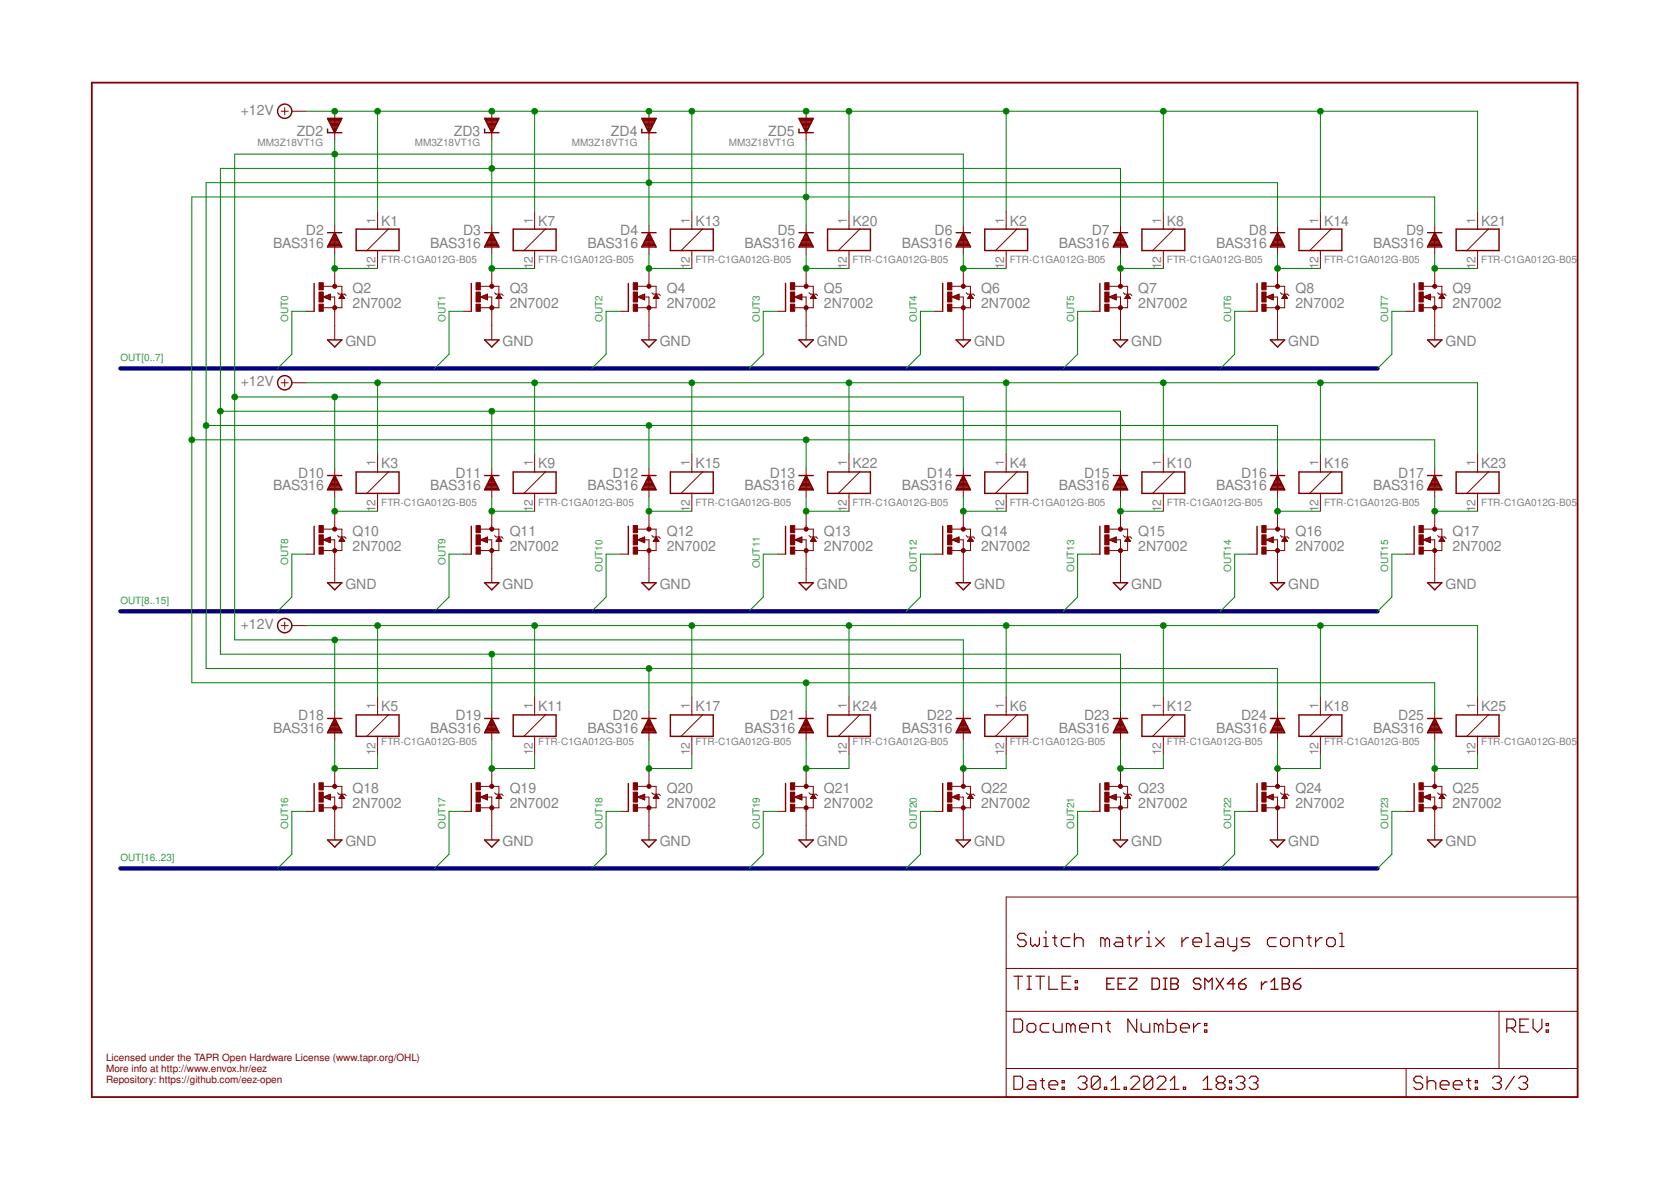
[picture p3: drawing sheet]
<svg xmlns="http://www.w3.org/2000/svg" width="297mm" height="210mm" viewBox="0 0 297 210" stroke-linecap="round" stroke-linejoin="round" font-family="sans-serif">
<defs><g id="words">
<g font-size="2.5" fill="#808080">
<text x="42.8" y="20.4">+12V</text>
<text x="52.7" y="24.1">ZD2</text>
<text x="80.7" y="24.1">ZD3</text>
<text x="108.6" y="24.1">ZD4</text>
<text x="136.5" y="24.1">ZD5</text>
<text x="54.4" y="41.7">D2</text>
<text x="67.7" y="40.1">K1</text>
<text x="82.3" y="41.7">D3</text>
<text x="95.7" y="40.1">K7</text>
<text x="110.3" y="41.7">D4</text>
<text x="123.6" y="40.1">K13</text>
<text x="138.2" y="41.7">D5</text>
<text x="151.6" y="40.1">K20</text>
<text x="166.1" y="41.7">D6</text>
<text x="179.5" y="40.1">K2</text>
<text x="194.1" y="41.7">D7</text>
<text x="207.4" y="40.1">K8</text>
<text x="222" y="41.7">D8</text>
<text x="235.4" y="40.1">K14</text>
<text x="249.9" y="41.7">D9</text>
<text x="263.3" y="40.1">K21</text>
<text x="48.5" y="44">BAS316</text>
<text x="76.5" y="44">BAS316</text>
<text x="104.4" y="44">BAS316</text>
<text x="132.4" y="44">BAS316</text>
<text x="160.3" y="44">BAS316</text>
<text x="188.2" y="44">BAS316</text>
<text x="216.2" y="44">BAS316</text>
<text x="244.1" y="44">BAS316</text>
<text x="62.7" y="52.1">Q2</text>
<text x="90.6" y="52.1">Q3</text>
<text x="118.5" y="52.1">Q4</text>
<text x="146.5" y="52.1">Q5</text>
<text x="174.4" y="52.1">Q6</text>
<text x="202.3" y="52.1">Q7</text>
<text x="230.3" y="52.1">Q8</text>
<text x="258.2" y="52.1">Q9</text>
<text x="62.7" y="54.7">2N7002</text>
<text x="90.6" y="54.7">2N7002</text>
<text x="118.5" y="54.7">2N7002</text>
<text x="146.5" y="54.7">2N7002</text>
<text x="174.4" y="54.7">2N7002</text>
<text x="202.3" y="54.7">2N7002</text>
<text x="230.3" y="54.7">2N7002</text>
<text x="258.2" y="54.7">2N7002</text>
<text x="61.4" y="61.5">GND</text>
<text x="89.3" y="61.5">GND</text>
<text x="117.3" y="61.5">GND</text>
<text x="145.2" y="61.5">GND</text>
<text x="173.1" y="61.5">GND</text>
<text x="201.1" y="61.5">GND</text>
<text x="229" y="61.5">GND</text>
<text x="256.9" y="61.5">GND</text>
<text x="42.8" y="68.7">+12V</text>
<text x="67.7" y="83.3">K3</text>
<text x="95.7" y="83.3">K9</text>
<text x="123.6" y="83.3">K15</text>
<text x="151.6" y="83.3">K22</text>
<text x="179.5" y="83.3">K4</text>
<text x="207.4" y="83.3">K10</text>
<text x="235.4" y="83.3">K16</text>
<text x="263.3" y="83.3">K23</text>
<text x="48.5" y="87.2">BAS316</text>
<text x="53" y="84.9">D10</text>
<text x="76.5" y="87.2">BAS316</text>
<text x="81" y="84.9">D11</text>
<text x="104.4" y="87.2">BAS316</text>
<text x="108.9" y="84.9">D12</text>
<text x="132.4" y="87.2">BAS316</text>
<text x="136.8" y="84.9">D13</text>
<text x="160.3" y="87.2">BAS316</text>
<text x="164.8" y="84.9">D14</text>
<text x="188.2" y="87.2">BAS316</text>
<text x="192.7" y="84.9">D15</text>
<text x="216.2" y="87.2">BAS316</text>
<text x="220.6" y="84.9">D16</text>
<text x="244.1" y="87.2">BAS316</text>
<text x="248.6" y="84.9">D17</text>
<text x="62.7" y="95.3">Q10</text>
<text x="90.6" y="95.3">Q11</text>
<text x="118.5" y="95.3">Q12</text>
<text x="146.5" y="95.3">Q13</text>
<text x="174.4" y="95.3">Q14</text>
<text x="202.3" y="95.3">Q15</text>
<text x="230.3" y="95.3">Q16</text>
<text x="258.2" y="95.3">Q17</text>
<text x="62.7" y="97.9">2N7002</text>
<text x="90.6" y="97.9">2N7002</text>
<text x="118.5" y="97.9">2N7002</text>
<text x="146.5" y="97.9">2N7002</text>
<text x="174.4" y="97.9">2N7002</text>
<text x="202.3" y="97.9">2N7002</text>
<text x="230.3" y="97.9">2N7002</text>
<text x="258.2" y="97.9">2N7002</text>
<text x="61.4" y="104.7">GND</text>
<text x="89.3" y="104.7">GND</text>
<text x="117.3" y="104.7">GND</text>
<text x="145.2" y="104.7">GND</text>
<text x="173.1" y="104.7">GND</text>
<text x="201.1" y="104.7">GND</text>
<text x="229" y="104.7">GND</text>
<text x="256.9" y="104.7">GND</text>
<text x="42.8" y="111.8">+12V</text>
<text x="48.5" y="130.3">BAS316</text>
<text x="53" y="128.1">D18</text>
<text x="67.7" y="126.4">K5</text>
<text x="76.5" y="130.3">BAS316</text>
<text x="81" y="128.1">D19</text>
<text x="95.7" y="126.4">K11</text>
<text x="104.4" y="130.3">BAS316</text>
<text x="108.9" y="128.1">D20</text>
<text x="123.6" y="126.4">K17</text>
<text x="132.4" y="130.3">BAS316</text>
<text x="136.8" y="128.1">D21</text>
<text x="151.6" y="126.4">K24</text>
<text x="160.3" y="130.3">BAS316</text>
<text x="164.8" y="128.1">D22</text>
<text x="179.5" y="126.4">K6</text>
<text x="188.2" y="130.3">BAS316</text>
<text x="192.7" y="128.1">D23</text>
<text x="207.4" y="126.4">K12</text>
<text x="216.2" y="130.3">BAS316</text>
<text x="220.6" y="128.1">D24</text>
<text x="235.4" y="126.4">K18</text>
<text x="244.1" y="130.3">BAS316</text>
<text x="248.6" y="128.1">D25</text>
<text x="263.3" y="126.4">K25</text>
<text x="62.7" y="143.6">2N7002</text>
<text x="62.7" y="141">Q18</text>
<text x="90.6" y="143.6">2N7002</text>
<text x="90.6" y="141">Q19</text>
<text x="118.5" y="143.6">2N7002</text>
<text x="118.5" y="141">Q20</text>
<text x="146.5" y="143.6">2N7002</text>
<text x="146.5" y="141">Q21</text>
<text x="174.4" y="143.6">2N7002</text>
<text x="174.4" y="141">Q22</text>
<text x="202.3" y="143.6">2N7002</text>
<text x="202.3" y="141">Q23</text>
<text x="230.3" y="143.6">2N7002</text>
<text x="230.3" y="141">Q24</text>
<text x="258.2" y="143.6">2N7002</text>
<text x="258.2" y="141">Q25</text>
<text x="61.4" y="150.4">GND</text>
<text x="89.3" y="150.4">GND</text>
<text x="117.3" y="150.4">GND</text>
<text x="145.2" y="150.4">GND</text>
<text x="173.1" y="150.4">GND</text>
<text x="201.1" y="150.4">GND</text>
<text x="229" y="150.4">GND</text>
<text x="256.9" y="150.4">GND</text>
</g>
<g font-size="2.1" fill="#808080">
<text x="66.8" y="39.7" transform="rotate(-90 66.8 39.7)">1</text>
<text x="94.7" y="39.7" transform="rotate(-90 94.7 39.7)">1</text>
<text x="122.6" y="39.7" transform="rotate(-90 122.6 39.7)">1</text>
<text x="150.6" y="39.7" transform="rotate(-90 150.6 39.7)">1</text>
<text x="178.5" y="39.7" transform="rotate(-90 178.5 39.7)">1</text>
<text x="206.4" y="39.7" transform="rotate(-90 206.4 39.7)">1</text>
<text x="234.4" y="39.7" transform="rotate(-90 234.4 39.7)">1</text>
<text x="262.3" y="39.7" transform="rotate(-90 262.3 39.7)">1</text>
<text x="66.8" y="47.9" transform="rotate(-90 66.8 47.9)">12</text>
<text x="94.7" y="47.9" transform="rotate(-90 94.7 47.9)">12</text>
<text x="122.6" y="47.9" transform="rotate(-90 122.6 47.9)">12</text>
<text x="150.6" y="47.9" transform="rotate(-90 150.6 47.9)">12</text>
<text x="178.5" y="47.9" transform="rotate(-90 178.5 47.9)">12</text>
<text x="206.4" y="47.9" transform="rotate(-90 206.4 47.9)">12</text>
<text x="234.4" y="47.9" transform="rotate(-90 234.4 47.9)">12</text>
<text x="262.3" y="47.9" transform="rotate(-90 262.3 47.9)">12</text>
<text x="66.8" y="82.9" transform="rotate(-90 66.8 82.9)">1</text>
<text x="94.7" y="82.9" transform="rotate(-90 94.7 82.9)">1</text>
<text x="122.6" y="82.9" transform="rotate(-90 122.6 82.9)">1</text>
<text x="150.6" y="82.9" transform="rotate(-90 150.6 82.9)">1</text>
<text x="178.5" y="82.9" transform="rotate(-90 178.5 82.9)">1</text>
<text x="206.4" y="82.9" transform="rotate(-90 206.4 82.9)">1</text>
<text x="234.4" y="82.9" transform="rotate(-90 234.4 82.9)">1</text>
<text x="262.3" y="82.9" transform="rotate(-90 262.3 82.9)">1</text>
<text x="66.8" y="91.1" transform="rotate(-90 66.8 91.1)">12</text>
<text x="94.7" y="91.1" transform="rotate(-90 94.7 91.1)">12</text>
<text x="122.6" y="91.1" transform="rotate(-90 122.6 91.1)">12</text>
<text x="150.6" y="91.1" transform="rotate(-90 150.6 91.1)">12</text>
<text x="178.5" y="91.1" transform="rotate(-90 178.5 91.1)">12</text>
<text x="206.4" y="91.1" transform="rotate(-90 206.4 91.1)">12</text>
<text x="234.4" y="91.1" transform="rotate(-90 234.4 91.1)">12</text>
<text x="262.3" y="91.1" transform="rotate(-90 262.3 91.1)">12</text>
<text x="66.8" y="126.1" transform="rotate(-90 66.8 126.1)">1</text>
<text x="94.7" y="126.1" transform="rotate(-90 94.7 126.1)">1</text>
<text x="122.6" y="126.1" transform="rotate(-90 122.6 126.1)">1</text>
<text x="150.6" y="126.1" transform="rotate(-90 150.6 126.1)">1</text>
<text x="178.5" y="126.1" transform="rotate(-90 178.5 126.1)">1</text>
<text x="206.4" y="126.1" transform="rotate(-90 206.4 126.1)">1</text>
<text x="234.4" y="126.1" transform="rotate(-90 234.4 126.1)">1</text>
<text x="262.3" y="126.1" transform="rotate(-90 262.3 126.1)">1</text>
<text x="66.8" y="134.2" transform="rotate(-90 66.8 134.2)">12</text>
<text x="94.7" y="134.2" transform="rotate(-90 94.7 134.2)">12</text>
<text x="122.6" y="134.2" transform="rotate(-90 122.6 134.2)">12</text>
<text x="150.6" y="134.2" transform="rotate(-90 150.6 134.2)">12</text>
<text x="178.5" y="134.2" transform="rotate(-90 178.5 134.2)">12</text>
<text x="206.4" y="134.2" transform="rotate(-90 206.4 134.2)">12</text>
<text x="234.4" y="134.2" transform="rotate(-90 234.4 134.2)">12</text>
<text x="262.3" y="134.2" transform="rotate(-90 262.3 134.2)">12</text>
</g>
<g font-size="1.8" fill="#808080">
<text x="45.8" y="25.9">MM3Z18VT1G</text>
<text x="73.7" y="25.9">MM3Z18VT1G</text>
<text x="101.6" y="25.9">MM3Z18VT1G</text>
<text x="129.6" y="25.9">MM3Z18VT1G</text>
<text x="67.7" y="46.7">FTR-C1GA012G-B05</text>
<text x="95.7" y="46.7">FTR-C1GA012G-B05</text>
<text x="123.6" y="46.7">FTR-C1GA012G-B05</text>
<text x="151.6" y="46.7">FTR-C1GA012G-B05</text>
<text x="179.5" y="46.7">FTR-C1GA012G-B05</text>
<text x="207.4" y="46.7">FTR-C1GA012G-B05</text>
<text x="235.4" y="46.7">FTR-C1GA012G-B05</text>
<text x="263.3" y="46.7">FTR-C1GA012G-B05</text>
<text x="67.7" y="89.9">FTR-C1GA012G-B05</text>
<text x="95.7" y="89.9">FTR-C1GA012G-B05</text>
<text x="123.6" y="89.9">FTR-C1GA012G-B05</text>
<text x="151.6" y="89.9">FTR-C1GA012G-B05</text>
<text x="179.5" y="89.9">FTR-C1GA012G-B05</text>
<text x="207.4" y="89.9">FTR-C1GA012G-B05</text>
<text x="235.4" y="89.9">FTR-C1GA012G-B05</text>
<text x="263.3" y="89.9">FTR-C1GA012G-B05</text>
<text x="67.7" y="132.4">FTR-C1GA012G-B05</text>
<text x="95.7" y="132.4">FTR-C1GA012G-B05</text>
<text x="123.6" y="132.4">FTR-C1GA012G-B05</text>
<text x="151.6" y="132.4">FTR-C1GA012G-B05</text>
<text x="179.5" y="132.4">FTR-C1GA012G-B05</text>
<text x="207.4" y="132.4">FTR-C1GA012G-B05</text>
<text x="235.4" y="132.4">FTR-C1GA012G-B05</text>
<text x="263.3" y="132.4">FTR-C1GA012G-B05</text>
</g>
<g font-size="1.8" fill="#008080">
<text x="51.2" y="57.2" transform="rotate(-90 51.2 57.2)">OUT0</text>
<text x="79.2" y="57.2" transform="rotate(-90 79.2 57.2)">OUT1</text>
<text x="107.1" y="57.2" transform="rotate(-90 107.1 57.2)">OUT2</text>
<text x="135" y="57.2" transform="rotate(-90 135 57.2)">OUT3</text>
<text x="163" y="57.2" transform="rotate(-90 163 57.2)">OUT4</text>
<text x="190.9" y="57.2" transform="rotate(-90 190.9 57.2)">OUT5</text>
<text x="218.9" y="57.2" transform="rotate(-90 218.9 57.2)">OUT6</text>
<text x="246.8" y="57.2" transform="rotate(-90 246.8 57.2)">OUT7</text>
<text x="21.4" y="64.2">OUT[0..7]</text>
<text x="51.2" y="100.4" transform="rotate(-90 51.2 100.4)">OUT8</text>
<text x="79.2" y="100.4" transform="rotate(-90 79.2 100.4)">OUT9</text>
<text x="107.1" y="101.7" transform="rotate(-90 107.1 101.7)">OUT10</text>
<text x="135" y="101" transform="rotate(-90 135 101)">OUT11</text>
<text x="163" y="101.7" transform="rotate(-90 163 101.7)">OUT12</text>
<text x="190.9" y="101.7" transform="rotate(-90 190.9 101.7)">OUT13</text>
<text x="218.9" y="101.7" transform="rotate(-90 218.9 101.7)">OUT14</text>
<text x="246.8" y="101.7" transform="rotate(-90 246.8 101.7)">OUT15</text>
<text x="21.4" y="107.4">OUT[8..15]</text>
<text x="51.2" y="147.4" transform="rotate(-90 51.2 147.4)">OUT16</text>
<text x="79.2" y="147.4" transform="rotate(-90 79.2 147.4)">OUT17</text>
<text x="107.1" y="147.4" transform="rotate(-90 107.1 147.4)">OUT18</text>
<text x="135" y="147.4" transform="rotate(-90 135 147.4)">OUT19</text>
<text x="163" y="147.4" transform="rotate(-90 163 147.4)">OUT20</text>
<text x="190.9" y="147.4" transform="rotate(-90 190.9 147.4)">OUT21</text>
<text x="218.9" y="147.4" transform="rotate(-90 218.9 147.4)">OUT22</text>
<text x="246.8" y="147.4" transform="rotate(-90 246.8 147.4)">OUT23</text>
<text x="21.4" y="153.1">OUT[16..23]</text>
</g>
<g font-size="1.8" fill="#800000">
<text x="18.9" y="188.6">Licensed under the TAPR Open Hardware License (www.tapr.org/OHL)</text>
<text x="18.9" y="190.5">More info at http://www.envox.hr/eez</text>
<text x="18.9" y="192.4">Repository: https://github.com/eez-open</text>
</g>
</g></defs>
<g fill="none" stroke="#800000" stroke-width=".21">
<path d="M180.2 173.5h1.6M181 173.5v2.3M182.4 166.3l-.4-.4h-.7l-.4 .4v.4l.4 .3h.7l.4 .4v.4l-.4 .4h-.7l-.4-.4M182.6 173.5h.7M182.6 175.8h.7M182.9 173.5v2.3M183.2 166.7v1.1l.4 .4 .4-.4 .4 .4 .4-.4v-1.1M184.1 173.5h1.6M184.9 173.5v2.3M185.5 168.2h.8M185.5 166.7h.4v1.5M185.9 165.5v.4"/>
<path d="M186.5 173.5v2.3h1.5M187.1 166.7h.8M187.5 166.3v1.5l.4 .4M188.8 174.7h.8M190.2 166.7h-1.2l-.3 .3v.8l.3 .4h1.2M190.4 173.5h-1.6v2.3h1.6M191 167l.4-.3h.8l.4 .3v1.2M191 165.9v2.3M191.1 175.5h.4v.3h-.4zM191.1 174.3h.4v.4h-.4zM196.4 167l-.3-.3h-.4v1.5M196.4 167v1.2"/>
<path d="M196.4 167l.4-.3 .4 .3v1.2M198.4 166.7h.8l.4 .3v1.2h-1.2l-.4-.4 .4-.4h1.2M200.3 166.7h.8M200.7 166.3v1.5l.4 .4M201.9 166.7v1.5M203.1 166.7h-.4l-.8 .7M203.9 168.2h.7M203.9 166.7h.3v1.5M204.2 165.5v.4M205.4 166.7l1.6 1.5M207 166.7l-1.6 1.5M210.1 166.7v1.5"/>
<path d="M211.3 166.7h-.4l-.8 .7M212 167.4h1.6v-.4l-.4-.3h-.8l-.4 .3v.8l.4 .4h.8M214.4 165.9h.4v2.3M214.4 168.2h.8M216.3 166.7h.8l.4 .3v1.2h-1.2l-.4-.4 .4-.4h1.2M218.3 166.7v1.1l.4 .4h1.1M219.8 166.7v1.9l-.4 .4h-.3M222.2 166.7h-1.2l-.4 .3 .4 .4h.8l.4 .4-.4 .4h-1.2M226.8 166.7h-1.1l-.4 .3v.8l.4 .4h1.1M227.6 167l.4-.3h.8l.4 .3v.8l-.4 .4h-.8l-.4-.4zM230 168.2v-1.5h1.1l.4 .3v1.2M232.3 166.7h.8"/>
<path d="M232.7 166.3v1.5l.4 .4M233.9 166.7v1.5M235 166.7h-.3l-.8 .7M235.8 167l.4-.3h.8l.4 .3v.8l-.4 .4h-.8l-.4-.4zM238.1 165.9h.4v2.3M238.1 168.2h.8M180.2 181.1h1.2l.4 .4v1.6l-.4 .4h-1.2zM180.2 191.3h1.2l.4 .4v1.5l-.4 .4h-1.2zM182.6 182.3l.3-.4h.8l.4 .4v.8l-.4 .4h-.8l-.3-.4zM182.9 192.1h.8l.4 .3v1.2h-1.2l-.3-.4 .3-.4h1.2M184.9 192.1h.8M185.3 191.7v1.5l.4 .4"/>
<path d="M186.5 192.8h1.5v-.4l-.4-.3h-.7l-.4 .3v.8l.4 .4h.7M186.5 181.9h-1.2l-.4 .4v.8l.4 .4h1.2M187.2 181.9v1.2l.4 .4h1.2v-1.6M188.8 193.2h.4v.4h-.4zM188.8 192.1h.4v.3h-.4zM190.4 182.3l-.4-.4h-.4v1.6M190.4 182.3l.4-.4 .3 .4v1.2M190.4 182.3v1.2M191.6 191.7l.4-.4h.8l.4 .4v.4l-.4 .3M191.9 182.7h1.6v-.4l-.4-.4h-.8l-.4 .4v.8l.4 .4h.8M192.4 192.4h.4M192.8 192.4l.4 .4v.4l-.4 .4h-.8l-.4-.4"/>
<path d="M194.2 183.5v-1.6h1.2l.4 .4v1.2M195.6 191.7v1.5l-.4 .4h-.8l-.4-.4M195.6 191.7l-.4-.4h-.8l-.4 .4v1.5M195.6 191.7l-1.6 1.5M196.3 193.2h.4v.4h-.4zM196.6 181.9h.8M197 181.5v1.6l.4 .4M197.5 193.6h1.6M197.5 192.1l.8-.8v2.3M199.8 193.2h.4v.4h-.4zM201 191.7l.4-.4h.8l.4 .4v.4l-1.6 1.5h1.6M202.1 181.1v2.4l-1.6-2.4v2.4"/>
<path d="M202.8 181.9v1.2l.4 .4h1.2v-1.6M204.9 191.7v1.5l-.4 .4h-.8l-.4-.4M204.9 191.7l-.4-.4h-.8l-.4 .4v1.5M204.9 191.7l-1.6 1.5M205.7 191.7l.4-.4h.8l.3 .4v.4l-1.5 1.5h1.5M206 182.3l-.5-.4h-.3v1.6M206 182.3v1.2M206 182.3l.3-.4 .4 .4v1.2M207.5 181.1v2.4h1.2l.4-.4v-.8l-.4-.4h-1.2M208 193.6h1.6M208 192.1l.8-.8v2.3M209.8 182.7h1.6v-.4l-.4-.4h-.8l-.4 .4v.8l.4 .4h.8"/>
<path d="M210.4 193.2h.4v.4h-.4zM212.2 181.9v1.6M213.4 181.9h-.4l-.8 .8M213.9 193.6h1.5M213.9 192.1l.8-.8v2.3M214.1 183.1h.4v.4h-.4zM214.1 181.9h.4v.4h-.4zM216.6 192.4l-.4 .4v.4l.4 .4h.8l.4-.4v-.4l-.4-.4M216.6 192.4l-.4-.3v-.4l.4-.4h.8l.4 .4v.4l-.4 .3M216.6 192.4h.8M218.5 193.2h.4v.4h-.4zM218.5 192.1h.4v.3h-.4z"/>
<path d="M219.7 191.7l.4-.4h.8l.4 .4v.4l-.4 .3M220.5 192.4h.4M220.9 192.4l.4 .4v.4l-.4 .4h-.8l-.4-.4M222.1 191.7l.3-.4h.8l.4 .4v.4l-.4 .3M222.8 192.4h.4M223.2 192.4l.4 .4v.4l-.4 .4h-.8l-.3-.4M252.9 191.7l-.4-.4h-.8l-.4 .4v.4l.4 .3h.8l.4 .4v.4l-.4 .4h-.8l-.4-.4M253.7 192.4l.4-.3h.7l.4 .3v1.2M253.7 191.3v2.3M256 192.8h1.6v-.4l-.4-.3h-.8l-.4 .3v.8l.4 .4h.8M258.3 192.8h1.6v-.4l-.4-.3h-.8l-.4 .3v.8l.4 .4h.8M260.7 192.1h.8"/>
<path d="M261.1 191.7v1.5l.4 .4M262.3 193.2h.3v.4h-.3zM262.3 192.1h.3v.3h-.3zM265.3 191.7l.4-.4h.8l.4 .4v.4l-.4 .3M266.1 192.4h.4M266.5 192.4l.4 .4v.4l-.4 .4h-.8l-.4-.4M267.8 182.7h1.2l.4-.4v-.8l-.4-.4h-1.2v2.4M268.6 182.7l.8 .8M269.2 191.3l-1.6 2.3M270 191.7l.4-.4h.7l.4 .4v.4l-.4 .3M270.2 182.3h.8M270.8 192.4h.3"/>
<path d="M271.1 192.4l.4 .4v.4l-.4 .4h-.7l-.4-.4M271.7 181.1h-1.5v2.4h1.5M272.5 181.1v1.6l.8 .8 .8-.8v-1.6M274.8 183.1h.5v.4h-.5zM274.8 181.9h.5v.4h-.5z"/>
</g>
<g fill="none" stroke="#800000" stroke-width=".25">
<path d="M58.2 22.9v.7h2.6M58.2 21h2.6l-1.3 2.6zM58.3 21.2h2.4M58.4 21.5h2.2M58.5 21.7h2M58.7 21.9h1.6M58.8 22.1h1.4M58.9 22.4h1.2M59 22.6h1M59.1 22.8h.8M59.2 23h.6M59.3 23.2h.4"/>
<path d="M59.4 23.5h.2M86.1 22.9v.7h2.6M86.1 21h2.6l-1.3 2.6zM86.3 21.2h2.3M86.4 21.5h2.1M86.5 21.7h1.9M86.6 21.9h1.7M86.7 22.1h1.5M86.8 22.4h1.3M86.9 22.6h1M87 22.8h.8M87.1 23h.6"/>
<path d="M87.2 23.2h.4M87.4 23.5h.1M114.1 22.9v.7h2.5M114.1 21h2.5l-1.2 2.6zM114.2 21.2h2.3M114.3 21.5h2.1M114.4 21.7h1.9M114.5 21.9h1.7M114.6 22.1h1.5M114.7 22.4h1.3M114.9 22.6h1M115 22.8h.8"/>
<path d="M115.1 23h.6M115.2 23.2h.3M115.3 23.5h.1M142 22.9v.7h2.6M142 21h2.6l-1.3 2.6zM142.1 21.2h2.4M142.2 21.5h2.2M142.3 21.7h2M142.5 21.9h1.6M142.6 22.1h1.4M142.7 22.4h1.2M142.8 22.6h1"/>
<path d="M142.9 22.8h.8M143 23h.6M143.1 23.2h.4M143.2 23.5h.2M55.8 50.4v4.9M58.2 41.4h2.6M58.3 43.7h2.3M58.4 43.5h2.1M58.5 43.2h1.9M58.7 43h1.6M58.8 42.8h1.4M58.9 42.6h1.2"/>
<path d="M59 42.3h1M59.1 42.1h.8M59.2 41.9h.6M59.3 41.7h.3M59.4 41.4h.1M59.5 41.4l1.3 2.5h-2.6zM63.3 40.7h7.6v3.8h-7.6zM83.8 50.4v4.9M86.1 41.4h2.6M86.3 43.7h2.3M86.4 43.5h2.1M86.5 43.2h1.9"/>
<path d="M86.6 43h1.7M86.7 42.8h1.4M86.8 42.6h1.2M86.9 42.3h1M87 42.1h.8M87.2 41.9h.5M87.3 41.7h.3M87.4 41.4h.1M87.4 41.4l1.3 2.5h-2.6zM91.2 40.7h7.6v3.8h-7.6zM111.7 50.4v4.9M114.1 41.4h2.5"/>
<path d="M114.2 43.7h2.3M114.3 43.5h2.1M114.4 43.2h1.9M114.5 43h1.7M114.6 42.8h1.5M114.8 42.6h1.2M114.9 42.3h1M115 42.1h.7M115.1 41.9h.5M115.2 41.7h.3M115.3 41.4h.1M115.4 41.4l1.2 2.5h-2.5z"/>
<path d="M119.2 40.7h7.6v3.8h-7.6zM139.6 50.4v4.9M142 41.4h2.6M142.1 43.7h2.4M142.3 43.5h2.1M142.4 43.2h1.8M142.5 43h1.6M142.6 42.8h1.4M142.7 42.6h1.2M142.8 42.3h1M142.9 42.1h.8M143 41.9h.6"/>
<path d="M143.1 41.7h.4M143.3 41.4h.1M143.3 41.4l1.3 2.5h-2.6zM147.1 40.7h7.6v3.8h-7.6zM167.6 50.4v4.9M170 41.4h2.5M170.1 43.7h2.3M170.2 43.5h2.1M170.3 43.2h1.9M170.4 43h1.7M170.5 42.8h1.5M170.6 42.6h1.2"/>
<path d="M170.8 42.3h.9M170.9 42.1h.7M171 41.9h.5M171.1 41.7h.3M171.2 41.4h.1M171.2 41.4l1.3 2.5h-2.5zM175 40.7h7.7v3.8h-7.7zM195.5 50.4v4.9M197.9 41.4h2.5M198 43.7h2.3M198.1 43.5h2.1M198.2 43.2h1.9"/>
<path d="M198.4 43h1.6M198.5 42.8h1.4M198.6 42.6h1.2M198.7 42.3h1M198.8 42.1h.8M198.9 41.9h.5M199 41.7h.3M199.1 41.4h.1M199.2 41.4l1.2 2.5h-2.5zM203 40.7h7.6v3.8h-7.6zM223.5 50.4v4.9M225.8 41.4h2.6"/>
<path d="M226 43.7h2.3M226.1 43.5h2.1M226.2 43.2h1.8M226.3 43h1.6M226.4 42.8h1.4M226.5 42.6h1.2M226.6 42.3h1M226.7 42.1h.8M226.8 41.9h.6M226.9 41.7h.4M227.1 41.4h.1M227.1 41.4l1.3 2.5h-2.6z"/>
<path d="M230.9 40.7h7.6v3.8h-7.6zM251.4 50.4v4.9M253.8 41.4h2.5M253.9 43.7h2.3M254 43.5h2.1M254.1 43.2h1.9M254.2 43h1.7M254.3 42.8h1.5M254.4 42.6h1.3M254.6 42.3h.9M254.7 42.1h.7M254.8 41.9h.5"/>
<path d="M254.9 41.7h.3M255 41.4h.1M255 41.4l1.3 2.5h-2.5zM258.8 40.7h7.7v3.8h-7.7zM58.2 60.4h2.6l-1.3 1.3zM86.1 60.4h2.6l-1.3 1.3zM114.1 60.4h2.5l-1.2 1.3zM142 60.4h2.6l-1.3 1.3zM170 60.4h2.5l-1.3 1.3zM197.9 60.4h2.5l-1.2 1.3zM225.8 60.4h2.6l-1.3 1.3zM253.8 60.4h2.5l-1.3 1.3z"/>
<path d="M55.8 93.5v5M58.2 84.5h2.6M58.3 87h2.4M58.4 86.8h2.2M58.5 86.6h2M58.6 86.3h1.8M58.7 86.1h1.6M58.8 85.9h1.4M58.9 85.7h1.2M59 85.4h.9M59.1 85.2h.7M59.2 85h.5"/>
<path d="M59.4 84.8h.2M59.5 84.6h.1M59.5 84.5l1.3 2.6h-2.6zM63.3 83.9h7.6v3.8h-7.6zM83.8 93.5v5M86.1 84.5h2.6M86.2 87h2.5M86.3 86.8h2.3M86.4 86.6h2M86.5 86.3h1.8M86.6 86.1h1.6M86.7 85.9h1.4"/>
<path d="M86.8 85.7h1.2M87 85.4h.9M87.1 85.2h.7M87.2 85h.5M87.3 84.8h.3M87.4 84.5l1.3 2.6h-2.6zM87.4 84.6h.1M91.2 83.9h7.6v3.8h-7.6zM111.7 93.5v5M114.1 84.5h2.5M114.1 87h2.5M114.2 86.8h2.3"/>
<path d="M114.3 86.6h2.1M114.4 86.3h1.9M114.6 86.1h1.6M114.7 85.9h1.4M114.8 85.7h1.1M114.9 85.4h.9M115 85.2h.7M115.1 85h.5M115.2 84.8h.3M115.3 84.6h.1M115.4 84.5l1.2 2.6h-2.5zM119.2 83.9h7.6v3.8h-7.6z"/>
<path d="M139.6 93.5v5M142 84.5h2.6M142.1 87h2.4M142.2 86.8h2.2M142.3 86.6h2M142.4 86.3h1.8M142.5 86.1h1.6M142.6 85.9h1.4M142.7 85.7h1.2M142.8 85.4h1M143 85.2h.7M143.1 85h.4"/>
<path d="M143.2 84.8h.2M143.3 84.6h.1M143.3 84.5l1.3 2.6h-2.6zM147.1 83.9h7.6v3.8h-7.6zM167.6 93.5v5M170 84.5h2.5M170 87h2.5M170.1 86.8h2.3M170.2 86.6h2.1M170.3 86.3h1.8M170.4 86.1h1.6M170.6 85.9h1.3"/>
<path d="M170.7 85.7h1.1M170.8 85.4h.9M170.9 85.2h.7M171 85h.5M171.1 84.8h.3M171.2 84.6h.1M171.2 84.5l1.3 2.6h-2.5zM175 83.9h7.7v3.8h-7.7zM195.5 93.5v5M197.9 84.5h2.5M197.9 87h2.5M198 86.8h2.3"/>
<path d="M198.2 86.6h2M198.3 86.3h1.8M198.4 86.1h1.6M198.5 85.9h1.4M198.6 85.7h1.1M198.7 85.4h.9M198.8 85.2h.7M198.9 85h.5M199.1 84.8h.2M199.2 84.6h.1M199.2 84.5l1.2 2.6h-2.5zM203 83.9h7.6v3.8h-7.6z"/>
<path d="M223.5 93.5v5M225.8 84.5h2.6M225.9 87h2.4M226 86.8h2.2M226.1 86.6h2M226.2 86.3h1.8M226.3 86.1h1.6M226.4 85.9h1.4M226.5 85.7h1.2M226.7 85.4h.9M226.8 85.2h.7M226.9 85h.5"/>
<path d="M227 84.8h.2M227.1 84.5l1.3 2.6h-2.6zM227.1 84.6h.1M230.9 83.9h7.6v3.8h-7.6zM251.4 93.5v5M253.8 84.5h2.5M253.8 87h2.5M253.9 86.8h2.3M254 86.6h2.1M254.1 86.3h1.8M254.3 86.1h1.5M254.4 85.9h1.3"/>
<path d="M254.5 85.7h1.1M254.6 85.4h.9M254.7 85.2h.7M254.8 85h.5M254.9 84.8h.3M255 84.6h.1M255 84.5l1.3 2.6h-2.5zM258.8 83.9h7.7v3.8h-7.7zM58.2 103.6h2.6l-1.3 1.2zM86.1 103.6h2.6l-1.3 1.2zM114.1 103.6h2.5l-1.2 1.2zM142 103.6h2.6l-1.3 1.2z"/>
<path d="M170 103.6h2.5l-1.3 1.2zM197.9 103.6h2.5l-1.2 1.2zM225.8 103.6h2.6l-1.3 1.2zM253.8 103.6h2.5l-1.3 1.2zM55.8 139.3v4.9M58.2 127.7h2.6M58.3 130.1h2.4M58.4 129.9h2.2M58.5 129.7h2M58.6 129.4h1.8M58.7 129.2h1.6M58.8 129h1.3"/>
<path d="M58.9 128.8h1.1M59.1 128.5h.8M59.2 128.3h.6M59.3 128.1h.4M59.4 127.9h.2M59.5 127.7l1.3 2.5h-2.6zM63.3 127.1h7.6v3.8h-7.6zM83.8 139.3v4.9M86.1 127.7h2.6M86.2 130.1h2.4M86.3 129.9h2.2M86.4 129.7h2"/>
<path d="M86.6 129.4h1.7M86.7 129.2h1.5M86.8 129h1.3M86.9 128.8h1.1M87 128.5h.9M87.1 128.3h.6M87.2 128.1h.4M87.3 127.9h.2M87.4 127.7l1.3 2.5h-2.6zM91.2 127.1h7.6v3.8h-7.6zM111.7 139.3v4.9M114.1 127.7h2.5"/>
<path d="M114.2 130.1h2.4M114.3 129.9h2.2M114.4 129.7h2M114.5 129.4h1.7M114.6 129.2h1.5M114.7 129h1.3M114.8 128.8h1.1M114.9 128.5h.9M115 128.3h.7M115.1 128.1h.5M115.3 127.9h.2M115.4 127.7l1.2 2.5h-2.5z"/>
<path d="M119.2 127.1h7.6v3.8h-7.6zM139.6 139.3v4.9M142 127.7h2.6M142.1 130.1h2.4M142.2 129.9h2.2M142.3 129.7h2M142.4 129.4h1.8M142.5 129.2h1.6M142.6 129h1.4M142.8 128.8h1M142.9 128.5h.8M143 128.3h.6"/>
<path d="M143.1 128.1h.4M143.2 127.9h.2M143.3 127.7l1.3 2.5h-2.6zM147.1 127.1h7.6v3.8h-7.6zM167.6 139.3v4.9M170 127.7h2.5M170 130.1h2.4M170.1 129.9h2.2M170.2 129.7h2M170.4 129.4h1.7M170.5 129.2h1.5M170.6 129h1.3"/>
<path d="M170.7 128.8h1.1M170.8 128.5h.9M170.9 128.3h.7M171 128.1h.4M171.1 127.9h.2M171.2 127.7l1.3 2.5h-2.5zM175 127.1h7.7v3.8h-7.7zM195.5 139.3v4.9M197.9 127.7h2.5M198 130.1h2.4M198.1 129.9h2.2M198.2 129.7h2"/>
<path d="M198.3 129.4h1.7M198.4 129.2h1.5M198.5 129h1.3M198.6 128.8h1.1M198.7 128.5h.9M198.9 128.3h.6M199 128.1h.4M199.1 127.9h.2M199.2 127.7l1.2 2.5h-2.5zM203 127.1h7.6v3.8h-7.6zM223.5 139.3v4.9M225.8 127.7h2.6"/>
<path d="M225.9 130.1h2.4M226 129.9h2.2M226.1 129.7h2M226.2 129.4h1.8M226.3 129.2h1.6M226.5 129h1.3M226.6 128.8h1M226.7 128.5h.8M226.8 128.3h.6M226.9 128.1h.4M227 127.9h.2M227.1 127.7l1.3 2.5h-2.6z"/>
<path d="M230.9 127.1h7.6v3.8h-7.6zM251.4 139.3v4.9M253.8 127.7h2.5M253.8 130.1h2.4M253.9 129.9h2.2M254.1 129.7h1.9M254.2 129.4h1.7M254.3 129.2h1.5M254.4 129h1.3M254.5 128.8h1.1M254.6 128.5h.9M254.7 128.3h.7"/>
<path d="M254.8 128.1h.4M255 127.9h.1M255 127.7l1.3 2.5h-2.5zM258.8 127.1h7.7v3.8h-7.7zM58.2 149.3h2.6l-1.3 1.3zM86.1 149.3h2.6l-1.3 1.3zM114.1 149.3h2.5l-1.2 1.3zM142 149.3h2.6l-1.3 1.3zM170 149.3h2.5l-1.3 1.3zM197.9 149.3h2.5l-1.2 1.3zM225.8 149.3h2.6l-1.3 1.3zM253.8 149.3h2.5l-1.3 1.3z"/>
<circle cx="50.6" cy="19.8" r="1.27"/>
<circle cx="50.6" cy="68" r="1.27"/>
<circle cx="50.6" cy="111.2" r="1.27"/>
</g>
<g fill="none" stroke="#800000" stroke-width=".18">
<path d="M50 19.8h1.2M50.6 19.1v1.3M51.9 19.8h2.5M59.5 19.8v5M87.4 19.8v5M115.4 19.8v5M143.3 19.8v5M67.1 37.5v3.2M95 37.5v3.2M123 37.5v3.2M150.9 37.5v3.2M178.9 37.5v3.2"/>
<path d="M206.8 37.5v3.2M234.7 37.5v3.2M262.7 37.5v3.2M54.4 55.3h1.4M57.5 52.8h2v7.6M57.5 52.8l1.2-.5v1zM57.5 50.9h3.3v3.8h-3.3M57.8 52.9h.9M57.8 52.7h.9M58.1 53h.6M58.1 52.5h.6M58.4 53.1h.3"/>
<path d="M58.4 52.4h.3M58.7 53.3h.1M58.7 52.3h.1M59.5 40.1v5.1M59.5 47.7v3.2M60 52l.3 .3h1l.2 .2M60.3 53h1M60.3 52.9h.9M60.4 52.8h.7M60.5 52.7h.5M60.6 52.5h.3M60.7 52.4h.2"/>
<path d="M60.7 52.3h.1M60.8 52.3l.5 .7h-1zM67.1 44.5v3.2M69 40.7l-3.8 3.8M82.4 55.3h1.4M85.4 52.8l1.3-.5v1zM85.4 52.8h2v7.6M85.4 50.9h3.3v3.8h-3.3M85.7 52.9h1M85.7 52.7h1M86 53h.7M86 52.5h.7"/>
<path d="M86.3 53.1h.4M86.3 52.4h.4M86.6 53.3h.1M86.6 52.3h.1M87.4 40.1v5.1M87.4 47.7v3.2M87.9 52l.3 .3h1l.3 .2M88.2 53h1M88.3 52.9h.8M88.4 52.8h.6M88.4 52.7h.6M88.5 52.5h.4"/>
<path d="M88.6 52.4h.2M88.7 52.3h.1M88.7 52.3l.5 .7h-1zM95 44.5v3.2M96.9 40.7l-3.8 3.8M110.3 55.3h1.4M113.3 52.8l1.3-.5v1zM113.3 52.8h2.1v7.6M113.3 50.9h3.3v3.8h-3.3M113.6 52.9h1M113.6 52.7h1M113.9 53h.7"/>
<path d="M113.9 52.5h.7M114.2 53.1h.4M114.2 52.4h.4M114.5 53.3h.1M114.6 52.3h.1M115.4 40.1v5.1M115.4 47.7v3.2M115.9 52l.2 .3h1l.3 .2M116.1 53h1M116.2 52.9h.9M116.3 52.8h.7M116.4 52.7h.5"/>
<path d="M116.5 52.5h.3M116.5 52.4h.2M116.6 52.3h.1M116.6 52.3l.5 .7h-1zM123 44.5v3.2M124.9 40.7l-3.8 3.8M138.2 55.3h1.4M141.3 52.8h2v7.6M141.3 52.8l1.2-.5v1zM141.3 50.9h3.3v3.8h-3.3M141.6 52.9h.9M141.6 52.7h.9"/>
<path d="M141.9 53h.6M141.9 52.5h.6M142.2 53.1h.3M142.2 52.4h.3M142.5 53.3h.1M142.5 52.3h.1M143.3 40.1v5.1M143.3 47.7v3.2M143.8 52l.3 .3h1l.2 .2M144.1 53h1M144.1 52.9h.9M144.2 52.8h.7"/>
<path d="M144.3 52.7h.5M144.4 52.5h.3M144.5 52.4h.2M144.5 52.3h.1M144.6 52.3l.5 .7h-1zM150.9 44.5v3.2M152.8 40.7l-3.8 3.8M166.2 55.3h1.4M169.2 52.8h2v7.6M169.2 52.8l1.3-.5v1zM169.2 50.9h3.3v3.8h-3.3M169.5 52.9h1"/>
<path d="M169.5 52.7h1M169.8 53h.7M169.8 52.5h.7M170.1 53.1h.4M170.1 52.4h.4M170.4 53.3h.1M170.4 52.3h.1M171.2 40.1v5.1M171.2 47.7v3.2M171.7 52l.3 .3h1l.3 .2M172 53h1M172.1 52.9h.8"/>
<path d="M172.2 52.8h.6M172.3 52.7h.5M172.3 52.5h.4M172.4 52.4h.2M172.5 52.3h.1M172.5 52.3l.5 .7h-1zM178.9 44.5v3.2M180.8 40.7l-3.8 3.8M194.1 55.3h1.4M197.1 52.8h2.1v7.6M197.1 52.8l1.3-.5v1zM197.2 50.9h3.2v3.8h-3.3"/>
<path d="M197.4 52.9h1M197.4 52.7h1M197.7 53h.7M197.7 52.5h.7M198 53.1h.4M198.1 52.4h.3M198.3 53.3h.1M198.4 52.3h.1M199.2 40.1v5.1M199.2 47.7v3.2M199.7 52l.2 .3h1.1l.2 .2M199.9 53h1"/>
<path d="M200 52.9h.9M200.1 52.8h.7M200.2 52.7h.5M200.3 52.5h.3M200.3 52.4h.2M200.4 52.3h.1M200.4 52.3l.6 .7h-1.1zM206.8 44.5v3.2M208.7 40.7l-3.8 3.8M222 55.3h1.5M225.1 52.8l1.2-.5v1zM225.1 52.8h2v7.6"/>
<path d="M225.1 50.9h3.3v3.8h-3.3M225.4 52.9h.9M225.4 52.7h.9M225.7 53h.6M225.7 52.5h.6M226 53.1h.3M226 52.4h.3M226.3 53.3h.1M226.3 52.3h.1M227.1 40.1v5.1M227.1 47.7v3.2M227.6 52l.3 .3h1l.2 .2"/>
<path d="M227.9 53h1M228 52.9h.8M228 52.8h.7M228.1 52.7h.5M228.2 52.5h.4M228.3 52.4h.2M228.4 52.3h.1M228.4 52.3l.5 .7h-1zM234.7 44.5v3.2M236.6 40.7l-3.8 3.8M250 55.3h1.4M253 52.8l1.3-.5v1z"/>
<path d="M253 50.9h3.3v3.8h-3.3M253 52.8h2v7.6M253.3 52.9h1M253.3 52.7h1M253.6 53h.7M253.6 52.5h.7M253.9 53.1h.4M253.9 52.4h.4M254.2 53.3h.1M254.2 52.3h.1M255 40.1v5.1M255 47.7v3.2"/>
<path d="M255.5 52l.3 .3h1l.3 .2M255.8 53h1M255.9 52.9h.8M256 52.8h.6M256.1 52.7h.5M256.1 52.5h.4M256.2 52.4h.2M256.3 52.3h.1M256.3 52.3l.5 .7h-1zM262.7 44.5v3.2M264.6 40.7l-3.8 3.8M50 68h1.2"/>
<path d="M50.6 67.4v1.3M51.9 68h2.5M54.4 98.5h1.4M57.5 95.9l1.2-.5v1.1zM57.5 94h3.3v3.9h-3.3M57.5 96h1.2M57.7 95.8h1M57.8 96.1h.9M58 95.7h.7M58.1 96.2h.6M58.3 95.6h.4M58.4 96.3h.3"/>
<path d="M58.6 95.9h.9v7.7M58.7 95.5h.1M58.7 96.4h.1M59.5 83.2v5.1M59.5 90.9v3.1M60 95.2l.3 .2h1l.2 .3M60.3 96.1h.9M60.4 96h.7M60.5 95.8h.5M60.6 95.7h.3M60.7 95.6h.2M60.7 95.5h.1"/>
<path d="M60.8 95.4l.5 .8h-1zM67.1 80.7v3.2M67.1 87.7v3.2M69 83.9l-3.8 3.8M82.4 98.5h1.4M85.4 95.9l1.3-.5v1.1zM85.4 94h3.3v3.9h-3.3M85.4 96h1.3M85.7 95.8h1M85.7 96.1h1M86 95.7h.7M86 96.2h.7"/>
<path d="M86.3 95.6h.4M86.3 96.3h.4M86.5 95.9h.9v7.7M86.6 95.5h.1M86.6 96.4h.1M87.4 83.2v5.1M87.4 90.9v3.1M87.9 95.2l.3 .2h1l.3 .3M88.3 96.1h.8M88.3 96h.7M88.4 95.8h.6M88.5 95.7h.4"/>
<path d="M88.6 95.6h.2M88.7 95.5h.1M88.7 95.4l.5 .8h-1zM95 80.7v3.2M95 87.7v3.2M96.9 83.9l-3.8 3.8M110.3 98.5h1.4M113.3 95.9l1.3-.5v1.1zM113.3 94h3.3v3.9h-3.3M113.3 96h1.3M113.6 95.8h1M113.7 96.1h.9"/>
<path d="M113.9 95.7h.7M114 96.2h.6M114.2 95.6h.4M114.3 96.3h.3M114.5 95.9h.9v7.7M114.5 95.5h.1M114.6 96.4h.1M115.4 83.2v5.1M115.4 90.9v3.1M115.9 95.2l.2 .2h1l.3 .3M116.2 96.1h.9M116.3 96h.7"/>
<path d="M116.4 95.8h.5M116.5 95.7h.3M116.5 95.6h.2M116.6 95.5h.1M116.6 95.4l.5 .8h-1zM123 80.7v3.2M123 87.7v3.2M124.9 83.9l-3.8 3.8M138.2 98.5h1.4M141.3 95.9l1.2-.5v1.1zM141.3 94h3.3v3.9h-3.3M141.3 96h1.2"/>
<path d="M141.5 95.8h1M141.6 96.1h.9M141.9 95.7h.6M141.9 96.2h.6M142.2 95.6h.3M142.2 96.3h.3M142.4 95.9h.9v7.7M142.5 95.5h.1M142.5 96.4h.1M143.3 83.2v5.1M143.3 90.9v3.1M143.8 95.2l.3 .2h1l.2 .3"/>
<path d="M144.1 96.1h.9M144.2 96h.7M144.3 95.8h.5M144.4 95.7h.4M144.5 95.6h.2M144.5 95.5h.1M144.6 95.4l.5 .8h-1zM150.9 80.7v3.2M150.9 87.7v3.2M152.8 83.9l-3.8 3.8M166.2 98.5h1.4M169.2 95.9l1.3-.5v1.1z"/>
<path d="M169.2 94h3.3v3.9h-3.3M169.2 96h1.3M169.5 95.8h1M169.5 96.1h1M169.8 95.7h.7M169.8 96.2h.7M170.1 95.6h.4M170.1 96.3h.4M170.3 95.9h.9v7.7M170.4 95.5h.1M170.4 96.4h.1M171.2 83.2v5.1"/>
<path d="M171.2 90.9v3.1M171.7 95.2l.3 .2h1l.3 .3M172.1 96.1h.8M172.2 96h.6M172.2 95.8h.6M172.3 95.7h.4M172.4 95.6h.2M172.5 95.5h.1M172.5 95.4l.5 .8h-1zM178.9 80.7v3.2M178.9 87.7v3.2M180.8 83.9l-3.8 3.8"/>
<path d="M194.1 98.5h1.4M197.1 95.9l1.3-.5v1.1zM197.2 94h3.2v3.9h-3.3M197.2 96h1.2M197.4 95.8h1M197.5 96.1h.9M197.7 95.7h.7M197.8 96.2h.6M198 95.6h.4M198.1 96.3h.3M198.3 95.9h.9v7.7M198.3 95.5h.1"/>
<path d="M198.4 96.4h.1M199.2 83.2v5.1M199.2 90.9v3.1M199.7 95.2l.2 .2h1.1l.2 .3M200 96.1h.9M200.1 96h.7M200.2 95.8h.5M200.3 95.7h.3M200.3 95.6h.2M200.4 95.5h.1M200.4 95.4l.6 .8h-1.1zM206.8 80.7v3.2"/>
<path d="M206.8 87.7v3.2M208.7 83.9l-3.8 3.8M222 98.5h1.5M225.1 95.9l1.2-.5v1.1zM225.1 96h1.2M225.1 94h3.3v3.9h-3.3M225.4 95.8h.9M225.4 96.1h.9M225.7 95.7h.6M225.7 96.2h.6M226 95.6h.3M226 96.3h.3"/>
<path d="M226.2 95.9h.9v7.7M226.3 95.5h.1M226.3 96.4h.1M227.1 83.2v5.1M227.1 90.9v3.1M227.6 95.2l.3 .2h1l.2 .3M227.9 96.1h.9M228 96h.7M228.1 95.8h.5M228.2 95.7h.4M228.3 95.6h.2M228.3 95.5h.1"/>
<path d="M228.4 95.4l.5 .8h-1zM234.7 80.7v3.2M234.7 87.7v3.2M236.6 83.9l-3.8 3.8M250 98.5h1.4M253 95.9l1.3-.5v1.1zM253 94h3.3v3.9h-3.3M253 96h1.3M253.3 95.8h1M253.3 96.1h1M253.6 95.7h.7M253.6 96.2h.7"/>
<path d="M253.9 95.6h.4M253.9 96.3h.4M254.1 95.9h.9v7.7M254.2 95.5h.1M254.2 96.4h.1M255 83.2v5.1M255 90.9v3.1M255.5 95.2l.3 .2h1l.3 .3M255.9 96.1h.8M256 96h.6M256.1 95.8h.5M256.1 95.7h.4"/>
<path d="M256.2 95.6h.2M256.3 95.5h.1M256.3 95.4l.5 .8h-1zM262.7 80.7v3.2M262.7 87.7v3.2M264.6 83.9l-3.8 3.8M50 111.2h1.2M50.6 110.6v1.2M51.9 111.2h2.5M57.5 139.8h3.3v3.8h-3.3M59.5 126.4v5.1M59.5 136.6v3.2"/>
<path d="M67.1 123.9v3.2M67.1 130.9v3.1M69 127.1l-3.8 3.8M85.4 139.8h3.3v3.8h-3.3M87.4 126.4v5.1M87.4 136.6v3.2M95 123.9v3.2M95 130.9v3.1M96.9 127.1l-3.8 3.8M113.3 139.8h3.3v3.8h-3.3M115.4 126.4v5.1M115.4 136.6v3.2"/>
<path d="M123 123.9v3.2M123 130.9v3.1M124.9 127.1l-3.8 3.8M141.3 139.8h3.3v3.8h-3.3M143.3 126.4v5.1M143.3 136.6v3.2M150.9 123.9v3.2M150.9 130.9v3.1M152.8 127.1l-3.8 3.8M169.2 139.8h3.3v3.8h-3.3M171.2 126.4v5.1M171.2 136.6v3.2"/>
<path d="M178.9 123.9v3.2M178.9 130.9v3.1M180.8 127.1l-3.8 3.8M197.2 139.8h3.2v3.8h-3.3M199.2 126.4v5.1M199.2 136.6v3.2M206.8 123.9v3.2M206.8 130.9v3.1M208.7 127.1l-3.8 3.8M225.1 139.8h3.3v3.8h-3.3M227.1 126.4v5.1M227.1 136.6v3.2"/>
<path d="M234.7 123.9v3.2M234.7 130.9v3.1M236.6 127.1l-3.8 3.8M253 139.8h3.3v3.8h-3.3M255 126.4v5.1M255 136.6v3.2M262.7 123.9v3.2M262.7 130.9v3.1M264.6 127.1l-3.8 3.8M54.4 144.2h1.4M57.5 141.7l1.2-.5v1zM57.5 141.7h2v7.6"/>
<path d="M57.7 141.6h1M57.8 141.8h.9M58 141.4h.7M58.1 141.9h.6M58.3 141.3h.4M58.4 142h.3M58.6 141.2h.1M58.7 142.2h.1M60 140.9l.3 .3h1l.2 .2M60.3 141.8h.9M60.4 141.7h.7M60.5 141.6h.5"/>
<path d="M60.6 141.4h.4M60.7 141.3h.2M60.7 141.2h.1M60.8 141.2l.5 .7h-1zM82.4 144.2h1.4M85.4 141.7l1.3-.5v1zM85.4 141.7h2v7.6M85.7 141.6h1M85.7 141.8h1M86 141.4h.7M86 141.9h.7M86.3 141.3h.4"/>
<path d="M86.3 142h.4M86.6 141.2h.1M86.6 142.2h.1M87.9 140.9l.3 .3h1l.3 .2M88.3 141.8h.8M88.3 141.7h.7M88.4 141.6h.6M88.5 141.4h.4M88.6 141.3h.2M88.7 141.2h.1M88.7 141.2l.5 .7h-1zM110.3 144.2h1.4"/>
<path d="M113.3 141.7l1.3-.5v1zM113.4 141.7h2v7.6M113.6 141.6h1M113.7 141.8h.9M113.9 141.4h.7M114 141.9h.6M114.2 141.3h.4M114.3 142h.3M114.5 141.2h.1M114.6 142.2h.1M115.9 140.9l.2 .3h1l.3 .2M116.2 141.8h.9"/>
<path d="M116.3 141.7h.7M116.4 141.6h.5M116.4 141.4h.4M116.5 141.3h.2M116.6 141.2h.1M116.6 141.2l.5 .7h-1zM138.2 144.2h1.4M141.3 141.7l1.2-.5v1zM141.3 141.7h2v7.6M141.5 141.6h1M141.6 141.8h.9M141.8 141.4h.7"/>
<path d="M141.9 141.9h.6M142.1 141.3h.4M142.2 142h.3M142.4 141.2h.1M142.5 142.2h.1M143.8 140.9l.3 .3h1l.2 .2M144.1 141.8h.9M144.2 141.7h.7M144.3 141.6h.5M144.4 141.4h.4M144.5 141.3h.2M144.5 141.2h.1"/>
<path d="M144.6 141.2l.5 .7h-1zM166.2 144.2h1.4M169.2 141.7l1.3-.5v1zM169.2 141.7h2v7.6M169.5 141.6h1M169.5 141.8h1M169.8 141.4h.7M169.8 141.9h.7M170.1 141.3h.4M170.1 142h.4M170.4 141.2h.1M170.5 142.2h.1"/>
<path d="M171.7 140.9l.3 .3h1l.3 .2M172.1 141.8h.8M172.1 141.7h.7M172.2 141.6h.6M172.3 141.4h.4M172.4 141.3h.2M172.5 141.2h.1M172.5 141.2l.5 .7h-1zM178.9 159.4h101.5v35.6h-101.5zM194.1 144.2h1.4M197.1 141.7l1.3-.5v1zM197.2 141.7h2v7.6"/>
<path d="M197.4 141.6h1M197.5 141.8h.9M197.7 141.4h.7M197.8 141.9h.6M198 141.3h.4M198.1 142h.3M198.3 141.2h.1M198.4 142.2h.1M199.7 140.9l.2 .3h1.1l.2 .2M200 141.8h.9M200.1 141.7h.7M200.2 141.6h.5"/>
<path d="M200.3 141.4h.3M200.3 141.3h.3M200.4 141.2h.1M200.4 141.2l.6 .7h-1.1zM222 144.2h1.5M225.1 141.7l1.2-.5v1zM225.1 141.7h2v7.6M225.3 141.6h1M225.4 141.8h.9M225.6 141.4h.7M225.7 141.9h.6M226 141.3h.3"/>
<path d="M226 142h.3M226.3 141.2h.1M226.3 142.2h.1M227.6 140.9l.3 .3h1l.2 .2M227.9 141.8h.9M228 141.7h.7M228.1 141.6h.5M228.2 141.4h.4M228.3 141.3h.2M228.3 141.2h.1M228.4 141.2l.5 .7h-1zM250 144.2h1.4"/>
<path d="M253 141.7l1.3-.5v1zM253 141.7h2v7.6M253.3 141.6h1M253.3 141.8h1M253.6 141.4h.7M253.6 141.9h.7M253.9 141.3h.4M254 142h.3M254.2 141.2h.1M254.3 142.2h.1M255.5 140.9l.3 .3h1l.3 .2M255.9 141.8h.8"/>
<path d="M256 141.7h.7M256.1 141.6h.5M256.1 141.4h.4M256.2 141.3h.2M256.3 141.2h.1M256.3 141.2l.5 .7h-1zM178.9 179.7h101.5M178.9 172.1h101.5M266.5 179.7v10.2M178.9 189.9h101.5M250 189.9v5.1"/>
</g>
<g fill="#800000" stroke="#800000" stroke-width=".18">
<path d="M112.6 54.1h.7v1.2h-.7z"/>
<path d="M112.6 50.2h.7v1.3h-.7z"/>
<path d="M112.6 51.9h.7v1.8h-.7z"/>
<path d="M224.3 54.1h.8v1.2h-.8z"/>
<path d="M224.3 50.2h.8v1.3h-.8z"/>
<path d="M224.3 51.9h.8v1.8h-.8z"/>
<path d="M252.2 54.1h.8v1.2h-.8z"/>
<path d="M252.2 50.2h.8v1.3h-.8z"/>
<path d="M252.2 51.9h.8v1.8h-.8z"/>
<path d="M196.4 54.1h.7v1.2h-.7z"/>
<path d="M196.4 50.2h.7v1.3h-.7z"/>
<path d="M196.4 51.9h.7v1.8h-.7z"/>
<path d="M168.4 54.1h.8v1.2h-.8z"/>
<path d="M168.4 50.2h.8v1.3h-.8z"/>
<path d="M168.4 51.9h.8v1.8h-.8z"/>
<path d="M84.6 54.1h.8v1.2h-.8z"/>
<path d="M84.6 50.2h.8v1.3h-.8z"/>
<path d="M84.6 51.9h.8v1.8h-.8z"/>
<path d="M56.7 54.1h.8v1.2h-.8z"/>
<path d="M56.7 50.2h.8v1.3h-.8z"/>
<path d="M56.7 51.9h.8v1.8h-.8z"/>
<path d="M140.5 54.1h.8v1.2h-.8z"/>
<path d="M140.5 50.2h.8v1.3h-.8z"/>
<path d="M140.5 51.9h.8v1.8h-.8z"/>
<path d="M56.7 97.2h.8v1.3h-.8z"/>
<path d="M56.7 93.4h.8v1.3h-.8z"/>
<path d="M56.7 95.1h.8v1.7h-.8z"/>
<path d="M84.6 97.2h.8v1.3h-.8z"/>
<path d="M84.6 93.4h.8v1.3h-.8z"/>
<path d="M84.6 95.1h.8v1.7h-.8z"/>
<path d="M112.6 97.2h.7v1.3h-.7z"/>
<path d="M112.6 93.4h.7v1.3h-.7z"/>
<path d="M112.6 95.1h.7v1.7h-.7z"/>
<path d="M140.5 97.2h.8v1.3h-.8z"/>
<path d="M140.5 93.4h.8v1.3h-.8z"/>
<path d="M140.5 95.1h.8v1.7h-.8z"/>
<path d="M168.4 97.2h.8v1.3h-.8z"/>
<path d="M168.4 93.4h.8v1.3h-.8z"/>
<path d="M168.4 95.1h.8v1.7h-.8z"/>
<path d="M196.4 97.2h.7v1.3h-.7z"/>
<path d="M196.4 93.4h.7v1.3h-.7z"/>
<path d="M196.4 95.1h.7v1.7h-.7z"/>
<path d="M224.3 97.2h.8v1.3h-.8z"/>
<path d="M224.3 93.4h.8v1.3h-.8z"/>
<path d="M224.3 95.1h.8v1.7h-.8z"/>
<path d="M252.2 97.2h.8v1.3h-.8z"/>
<path d="M252.2 93.4h.8v1.3h-.8z"/>
<path d="M252.2 95.1h.8v1.7h-.8z"/>
<path d="M56.7 142.9h.8v1.3h-.8z"/>
<path d="M56.7 139.1h.8v1.3h-.8z"/>
<path d="M56.7 140.8h.8v1.8h-.8z"/>
<path d="M84.6 142.9h.8v1.3h-.8z"/>
<path d="M84.6 139.1h.8v1.3h-.8z"/>
<path d="M84.6 140.8h.8v1.8h-.8z"/>
<path d="M112.6 142.9h.7v1.3h-.7z"/>
<path d="M112.6 139.1h.7v1.3h-.7z"/>
<path d="M112.6 140.8h.7v1.8h-.7z"/>
<path d="M140.5 142.9h.8v1.3h-.8z"/>
<path d="M140.5 139.1h.8v1.3h-.8z"/>
<path d="M140.5 140.8h.8v1.8h-.8z"/>
<path d="M168.4 142.9h.8v1.3h-.8z"/>
<path d="M168.4 139.1h.8v1.3h-.8z"/>
<path d="M168.4 140.8h.8v1.8h-.8z"/>
<path d="M196.4 142.9h.7v1.3h-.7z"/>
<path d="M196.4 139.1h.7v1.3h-.7z"/>
<path d="M196.4 140.8h.7v1.8h-.7z"/>
<path d="M224.3 142.9h.8v1.3h-.8z"/>
<path d="M224.3 139.1h.8v1.3h-.8z"/>
<path d="M224.3 140.8h.8v1.8h-.8z"/>
<path d="M252.2 142.9h.8v1.3h-.8z"/>
<path d="M252.2 139.1h.8v1.3h-.8z"/>
<path d="M252.2 140.8h.8v1.8h-.8z"/>
</g>
<g fill="#800000" stroke="#800000" stroke-width=".18">
<circle cx="115.4" cy="50.9" r=".36"/>
<circle cx="115.4" cy="54.7" r=".36"/>
<circle cx="227.1" cy="50.9" r=".36"/>
<circle cx="227.1" cy="54.7" r=".36"/>
<circle cx="255" cy="50.9" r=".36"/>
<circle cx="255" cy="54.7" r=".36"/>
<circle cx="199.2" cy="50.9" r=".36"/>
<circle cx="199.2" cy="54.7" r=".36"/>
<circle cx="171.2" cy="50.9" r=".36"/>
<circle cx="171.2" cy="54.7" r=".36"/>
<circle cx="87.4" cy="50.9" r=".36"/>
<circle cx="87.4" cy="54.7" r=".36"/>
<circle cx="59.5" cy="50.9" r=".36"/>
<circle cx="59.5" cy="54.7" r=".36"/>
<circle cx="143.3" cy="50.9" r=".36"/>
<circle cx="143.3" cy="54.7" r=".36"/>
<circle cx="59.5" cy="94" r=".36"/>
<circle cx="59.5" cy="97.9" r=".36"/>
<circle cx="87.4" cy="94" r=".36"/>
<circle cx="87.4" cy="97.9" r=".36"/>
<circle cx="115.4" cy="94" r=".36"/>
<circle cx="115.4" cy="97.9" r=".36"/>
<circle cx="143.3" cy="94" r=".36"/>
<circle cx="143.3" cy="97.9" r=".36"/>
<circle cx="171.2" cy="94" r=".36"/>
<circle cx="171.2" cy="97.9" r=".36"/>
<circle cx="199.2" cy="94" r=".36"/>
<circle cx="199.2" cy="97.9" r=".36"/>
<circle cx="227.1" cy="94" r=".36"/>
<circle cx="227.1" cy="97.9" r=".36"/>
<circle cx="255" cy="94" r=".36"/>
<circle cx="255" cy="97.9" r=".36"/>
<circle cx="59.5" cy="139.8" r=".36"/>
<circle cx="59.5" cy="143.6" r=".36"/>
<circle cx="87.4" cy="139.8" r=".36"/>
<circle cx="87.4" cy="143.6" r=".36"/>
<circle cx="115.4" cy="139.8" r=".36"/>
<circle cx="115.4" cy="143.6" r=".36"/>
<circle cx="143.3" cy="139.8" r=".36"/>
<circle cx="143.3" cy="143.6" r=".36"/>
<circle cx="171.2" cy="139.8" r=".36"/>
<circle cx="171.2" cy="143.6" r=".36"/>
<circle cx="199.2" cy="139.8" r=".36"/>
<circle cx="199.2" cy="143.6" r=".36"/>
<circle cx="227.1" cy="139.8" r=".36"/>
<circle cx="227.1" cy="143.6" r=".36"/>
<circle cx="255" cy="139.8" r=".36"/>
<circle cx="255" cy="143.6" r=".36"/>
</g>
<path d="M16.3 14.7h264.1v180.3h-264.1z" fill="none" stroke="#800000" stroke-width=".32"/>
<g fill="none" stroke="#800000" stroke-width=".23">
<path d="M196.7 174.9h.7M198.1 173.9h-1.4v1.9h1.4M198.8 174.9h.6M200.1 173.9h-1.3v1.9h1.3M200.8 173.9h1.3v.3l-1.3 1.3v.3h1.3M204.8 173.9h1l.3 .3v1.3l-.3 .3h-1zM206.8 173.9h.7M206.8 175.8h.7M207.1 173.9v1.9M208.1 173.9h1l.3 .3v.3l-.3 .4 .3 .3v.3l-.3 .3h-1zM208.1 174.9h1M213.5 174.2l-.4-.3h-.6l-.3 .3v.3l.3 .4h.6l.4 .3v.3l-.4 .3h-.6l-.3-.3"/>
<path d="M214.2 175.8v-1.9l.6 .6 .7-.6v1.9M216.2 173.9l1.3 1.9M217.5 173.9l-1.3 1.9M219.5 174.9h-1.3l1-1v1.9M220.2 174.9h1l.3 .3v.3l-.3 .3h-.7l-.3-.3zM221.5 173.9l-.6 .3-.7 .7M224.2 174.5v1.3M225.2 174.5h-.3l-.7 .7M225.9 175.8h1.3M225.9 174.5l.7-.6v1.9M227.9 173.9h1l.3 .3v.3l-.3 .4 .3 .3v.3l-.3 .3h-1zM227.9 174.9h1"/>
<path d="M229.9 174.9h1l.3 .3v.3l-.3 .3h-.6l-.4-.3zM231.2 173.9l-.6 .3-.7 .7"/>
</g>
<path d="M21.4 65.5h223.5M21.4 108.6h223.5M21.4 154.3h223.5" fill="none" stroke="#000080" stroke-width=".76"/>
<g fill="none" stroke="#008000" stroke-width=".18">
<path d="M54.4 19.8h208.3v17.7M67.1 19.8v17.7M95 19.8v17.7M123 19.8v17.7M150.9 19.8v17.7M178.9 19.8v17.7M206.8 19.8v17.7M234.7 19.8v17.7M59.5 24.8v15.3M87.4 24.8v15.3M115.4 24.8v15.3M143.3 24.8v15.3"/>
<path d="M54.4 55.3h-2.5v7.6l-2.6 2.6M59.5 45.2v2.5h7.6M82.4 55.3h-2.6v7.6l-2.5 2.6M87.4 45.2v2.5h7.6M110.3 55.3h-2.6v7.6l-2.5 2.6M115.4 45.2v2.5h7.6M138.2 55.3h-2.5v7.6l-2.6 2.6M143.3 45.2v2.5h7.6M166.2 55.3h-2.6v7.6l-2.5 2.6M171.2 45.2v2.5h7.7M171.2 40.1v-12.7h-129.5v86.3h129.5v12.7M194.1 55.3h-2.5v7.6l-2.6 2.6"/>
<path d="M199.2 45.2v2.5h7.6M199.2 40.1v-10.2h-160v86.4h160v10.1M222 55.3h-2.5v7.6l-2.6 2.6M227.1 45.2v2.5h7.6M227.1 40.1v-7.6h-190.5v86.3h190.5v7.6M250 55.3h-2.6v7.6l-2.5 2.6M255 45.2v2.5h7.7M255 40.1v-5.1h-220.9v86.3h220.9v5.1M34.1 78.2h220.9v5M36.6 75.6h190.5v7.6M39.2 73.1h160v10.1M41.7 70.5h129.5v12.7"/>
<path d="M54.4 68h208.3v12.7M59.5 70.5v12.7M67.1 68v12.7M87.4 73.1v10.1M95 68v12.7M115.4 75.6v7.6M123 68v12.7M143.3 78.2v5M150.9 68v12.7M178.9 68v12.7M206.8 68v12.7M234.7 68v12.7"/>
<path d="M54.4 98.5h-2.5v7.6l-2.6 2.5M59.5 88.3v2.6h7.6M82.4 98.5h-2.6v7.6l-2.5 2.5M87.4 88.3v2.6h7.6M110.3 98.5h-2.6v7.6l-2.5 2.5M115.4 88.3v2.6h7.6M138.2 98.5h-2.5v7.6l-2.6 2.5M143.3 88.3v2.6h7.6M166.2 98.5h-2.6v7.6l-2.5 2.5M171.2 88.3v2.6h7.7M194.1 98.5h-2.5v7.6l-2.6 2.5M199.2 88.3v2.6h7.6"/>
<path d="M222 98.5h-2.5v7.6l-2.6 2.5M227.1 88.3v2.6h7.6M250 98.5h-2.6v7.6l-2.5 2.5M255 88.3v2.6h7.7M54.4 111.2h208.3v12.7M59.5 113.7v12.7M67.1 111.2v12.7M87.4 116.3v10.1M95 111.2v12.7M115.4 118.8v7.6M123 111.2v12.7M150.9 111.2v12.7"/>
<path d="M178.9 111.2v12.7M206.8 111.2v12.7M234.7 111.2v12.7M59.5 131.5v5.1h7.6v-2.6M87.4 131.5v5.1h7.6v-2.6M115.4 131.5v5.1h7.6v-2.6M143.3 121.3v5.1M143.3 131.5v5.1h7.6v-2.6M171.2 131.5v5.1h7.7v-2.6M199.2 131.5v5.1h7.6v-2.6M227.1 131.5v5.1h7.6v-2.6M255 131.5v5.1h7.7v-2.6"/>
<path d="M54.4 144.2h-2.5v7.6l-2.6 2.5M82.4 144.2h-2.6v7.6l-2.5 2.5M110.3 144.2h-2.6v7.6l-2.5 2.5M138.2 144.2h-2.5v7.6l-2.6 2.5M166.2 144.2h-2.6v7.6l-2.5 2.5M194.1 144.2h-2.5v7.6l-2.6 2.5M222 144.2h-2.5v7.6l-2.6 2.5M250 144.2h-2.6v7.6l-2.5 2.5"/>
</g>
<g fill="#008000" stroke="#008000" stroke-width=".18">
<circle cx="115.4" cy="47.7" r=".51"/>
<circle cx="227.1" cy="47.7" r=".51"/>
<circle cx="255" cy="47.7" r=".51"/>
<circle cx="199.2" cy="47.7" r=".51"/>
<circle cx="171.2" cy="47.7" r=".51"/>
<circle cx="87.4" cy="47.7" r=".51"/>
<circle cx="59.5" cy="47.7" r=".51"/>
<circle cx="143.3" cy="47.7" r=".51"/>
<circle cx="95" cy="19.8" r=".51"/>
<circle cx="123" cy="19.8" r=".51"/>
<circle cx="150.9" cy="19.8" r=".51"/>
<circle cx="178.9" cy="19.8" r=".51"/>
<circle cx="206.8" cy="19.8" r=".51"/>
<circle cx="234.7" cy="19.8" r=".51"/>
<circle cx="67.1" cy="19.8" r=".51"/>
<circle cx="59.5" cy="19.8" r=".51"/>
<circle cx="87.4" cy="19.8" r=".51"/>
<circle cx="115.4" cy="19.8" r=".51"/>
<circle cx="143.3" cy="19.8" r=".51"/>
<circle cx="234.7" cy="68" r=".51"/>
<circle cx="206.8" cy="68" r=".51"/>
<circle cx="178.9" cy="68" r=".51"/>
<circle cx="150.9" cy="68" r=".51"/>
<circle cx="123" cy="68" r=".51"/>
<circle cx="95" cy="68" r=".51"/>
<circle cx="67.1" cy="68" r=".51"/>
<circle cx="67.1" cy="111.2" r=".51"/>
<circle cx="95" cy="111.2" r=".51"/>
<circle cx="123" cy="111.2" r=".51"/>
<circle cx="150.9" cy="111.2" r=".51"/>
<circle cx="178.9" cy="111.2" r=".51"/>
<circle cx="206.8" cy="111.2" r=".51"/>
<circle cx="234.7" cy="111.2" r=".51"/>
<circle cx="59.5" cy="90.9" r=".51"/>
<circle cx="87.4" cy="90.9" r=".51"/>
<circle cx="115.4" cy="90.9" r=".51"/>
<circle cx="143.3" cy="90.9" r=".51"/>
<circle cx="171.2" cy="90.9" r=".51"/>
<circle cx="199.2" cy="90.9" r=".51"/>
<circle cx="227.1" cy="90.9" r=".51"/>
<circle cx="255" cy="90.9" r=".51"/>
<circle cx="59.5" cy="136.6" r=".51"/>
<circle cx="87.4" cy="136.6" r=".51"/>
<circle cx="115.4" cy="136.6" r=".51"/>
<circle cx="143.3" cy="136.6" r=".51"/>
<circle cx="171.2" cy="136.6" r=".51"/>
<circle cx="199.2" cy="136.6" r=".51"/>
<circle cx="227.1" cy="136.6" r=".51"/>
<circle cx="255" cy="136.6" r=".51"/>
<circle cx="59.5" cy="113.7" r=".51"/>
<circle cx="41.7" cy="70.5" r=".51"/>
<circle cx="59.5" cy="70.5" r=".51"/>
<circle cx="59.5" cy="27.4" r=".51"/>
<circle cx="87.4" cy="29.9" r=".51"/>
<circle cx="87.4" cy="73.1" r=".51"/>
<circle cx="39.2" cy="73.1" r=".51"/>
<circle cx="87.4" cy="116.3" r=".51"/>
<circle cx="115.4" cy="75.6" r=".51"/>
<circle cx="115.4" cy="32.5" r=".51"/>
<circle cx="36.6" cy="75.6" r=".51"/>
<circle cx="115.4" cy="118.8" r=".51"/>
<circle cx="143.3" cy="78.2" r=".51"/>
<circle cx="143.3" cy="35" r=".51"/>
<circle cx="34.1" cy="78.2" r=".51"/>
<circle cx="143.3" cy="121.3" r=".51"/>
</g>
<use href="#words"/>
</svg>
